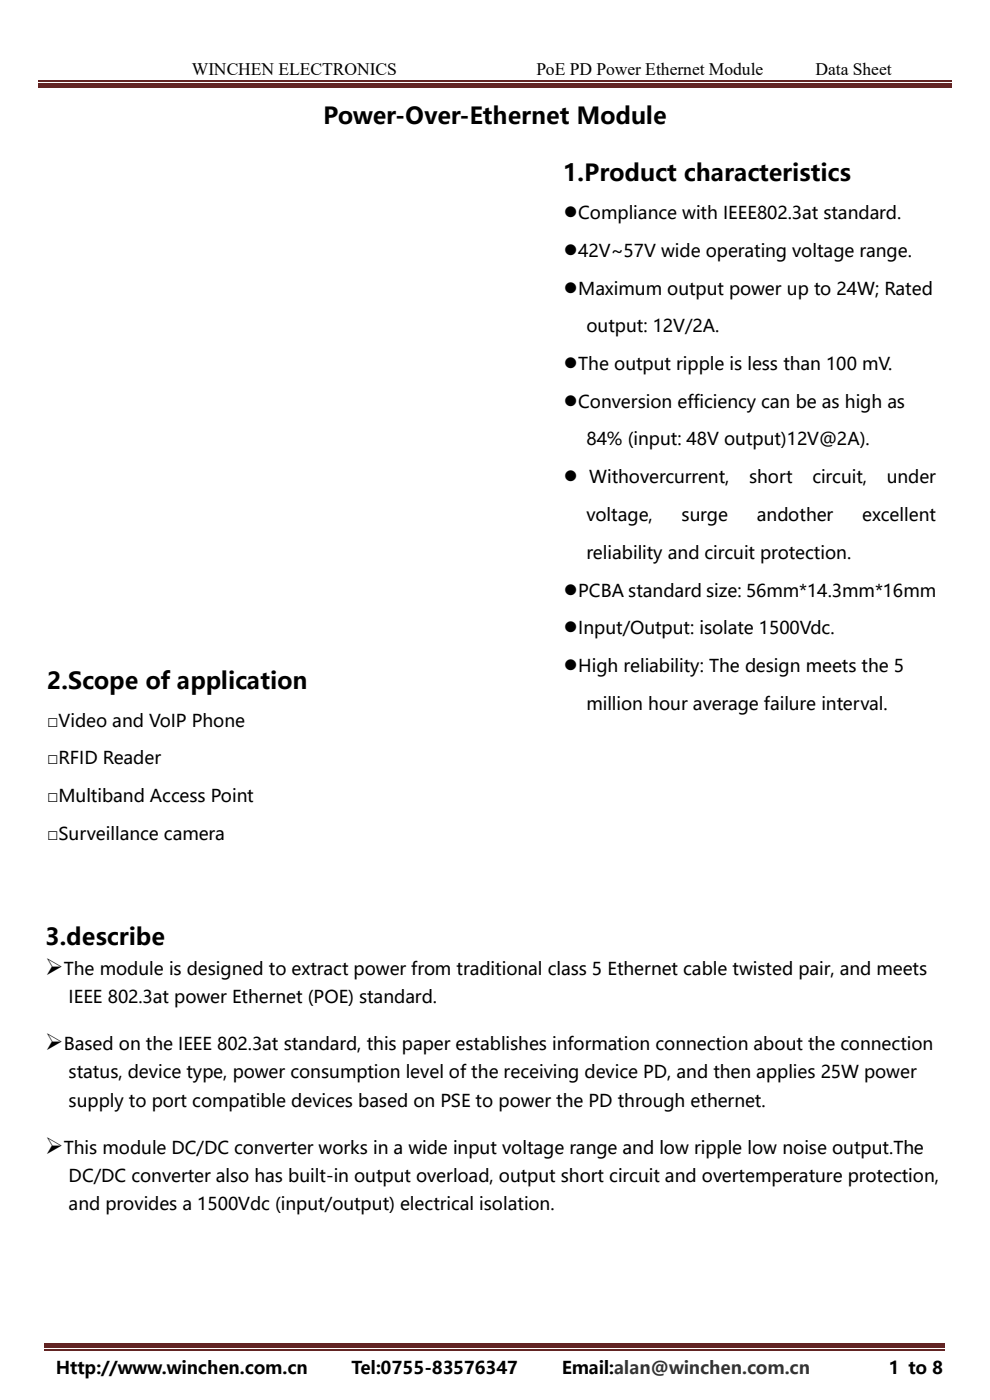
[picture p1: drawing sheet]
<svg xmlns="http://www.w3.org/2000/svg" width="210mm" height="297mm" viewBox="0 0 210 297" stroke-linecap="round" stroke-linejoin="round" font-family="sans-serif">
<defs><g id="words">
<g font-size="5">
<text x="68.5" y="26.2">Power-Over-Ethernet Module</text>
<text x="119.4" y="38.4">1.Product characteristics</text>
<text x="119.4" y="46.4">●</text>
<text x="119.4" y="54.4">●</text>
<text x="119.4" y="62.5">●</text>
<text x="119.4" y="78.5">●</text>
<text x="119.4" y="86.5">●</text>
<text x="119.4" y="102.5">●</text>
<text x="119.4" y="126.6">●</text>
<text x="119.4" y="134.6">●</text>
<text x="119.4" y="142.6">●</text>
<text x="10" y="146.2">2.Scope of application</text>
<text x="9.6" y="200.4">3.describe</text>
<text x="9.6" y="206.8">➢</text>
<text x="9.6" y="222.8">➢</text>
<text x="9.6" y="244.8">➢</text>
</g>
<g font-size="3.7">
<text x="40.7" y="16">WINCHEN ELECTRONICS</text>
<text x="113.8" y="16">PoE PD Power Ethernet Module</text>
<text x="173" y="16">Data Sheet</text>
<text x="122.7" y="46.4">Compliance with IEEE802.3at standard.</text>
<text x="122.7" y="54.4">42V~57V wide operating voltage range.</text>
<text x="122.7" y="62.5">Maximum output power up to 24W; Rated</text>
<text x="124.4" y="70.5">output: 12V/2A.</text>
<text x="122.7" y="78.5">The output ripple is less than 100 mV.</text>
<text x="122.7" y="86.5">Conversion efficiency can be as high as</text>
<text x="124.4" y="94.5">84% (input: 48V output)12V@2A).</text>
<text x="125" y="102.5">Withovercurrent,</text>
<text x="158.9" y="102.5">short</text>
<text x="172.4" y="102.5">circuit,</text>
<text x="188.1" y="102.5">under</text>
<text x="124.4" y="110.5">voltage,</text>
<text x="144.6" y="110.5">surge</text>
<text x="160.5" y="110.5">andother</text>
<text x="182.9" y="110.5">excellent</text>
<text x="124.4" y="118.6">reliability and circuit protection.</text>
<text x="122.7" y="126.6">PCBA standard size: 56mm*14.3mm*16mm</text>
<text x="122.7" y="134.6">Input/Output: isolate 1500Vdc.</text>
<text x="122.7" y="142.6">High reliability: The design meets the 5</text>
<text x="10" y="154.2">□Video and VoIP Phone</text>
<text x="124.4" y="150.6">million hour average failure interval.</text>
<text x="10" y="162.2">□RFID Reader</text>
<text x="10" y="170.2">□Multiband Access Point</text>
<text x="10" y="178.2">□Surveillance camera</text>
<text x="13.5" y="206.8">The module is designed to extract power from traditional class 5 Ethernet cable twisted pair, and meets</text>
<text x="14.6" y="212.8">IEEE 802.3at power Ethernet (POE) standard.</text>
<text x="13.5" y="222.8">Based on the IEEE 802.3at standard, this paper establishes information connection about the connection</text>
<text x="14.6" y="228.8">status, device type, power consumption level of the receiving device PD, and then applies 25W power</text>
<text x="14.6" y="234.8">supply to port compatible devices based on PSE to power the PD through ethernet.</text>
<text x="13.5" y="244.8">This module DC/DC converter works in a wide input voltage range and low ripple low noise output.The</text>
<text x="14.6" y="250.7">DC/DC converter also has built-in output overload, output short circuit and overtemperature protection,</text>
<text x="14.6" y="256.7">and provides a 1500Vdc (input/output) electrical isolation.</text>
<text x="11.9" y="291.5">Http://www.winchen.com.cn</text>
<text x="74.6" y="291.5">Tel:0755-83576347</text>
<text x="119.2" y="291.5">Email:alan@winchen.com.cn</text>
<text x="188.5" y="291.5">1 to 8</text>
</g>
</g></defs>
<path d="M8.1 17.7h193.8v1h-193.8z" fill-rule="evenodd" fill="#622423"/>
<path d="M8.1 17.3h193.8" fill="none" stroke="#622423" stroke-width=".25"/>
<path d="M9.5 284.9h191v1.1h-191z" fill-rule="evenodd" fill="#622423"/>
<path d="M9.5 286.3h191" fill="none" stroke="#622423" stroke-width=".25"/>
<g fill="#fff">
<path d="M9.1 202h190.9v6h-190.9z" fill-rule="evenodd"/>
<path d="M9.1 208h190.9v10h-190.9z" fill-rule="evenodd"/>
<path d="M9.1 218h190.9v6h-190.9z" fill-rule="evenodd"/>
<path d="M9.1 224h190.9v6h-190.9z" fill-rule="evenodd"/>
<path d="M9.1 230h190.9v9.9h-190.9z" fill-rule="evenodd"/>
<path d="M9.1 239.9h190.9v6h-190.9z" fill-rule="evenodd"/>
<path d="M9.1 245.9h190.9v6h-190.9z" fill-rule="evenodd"/>
<path d="M9.1 251.9h190.9v6h-190.9z" fill-rule="evenodd"/>
</g>
<use href="#words"/>
</svg>
